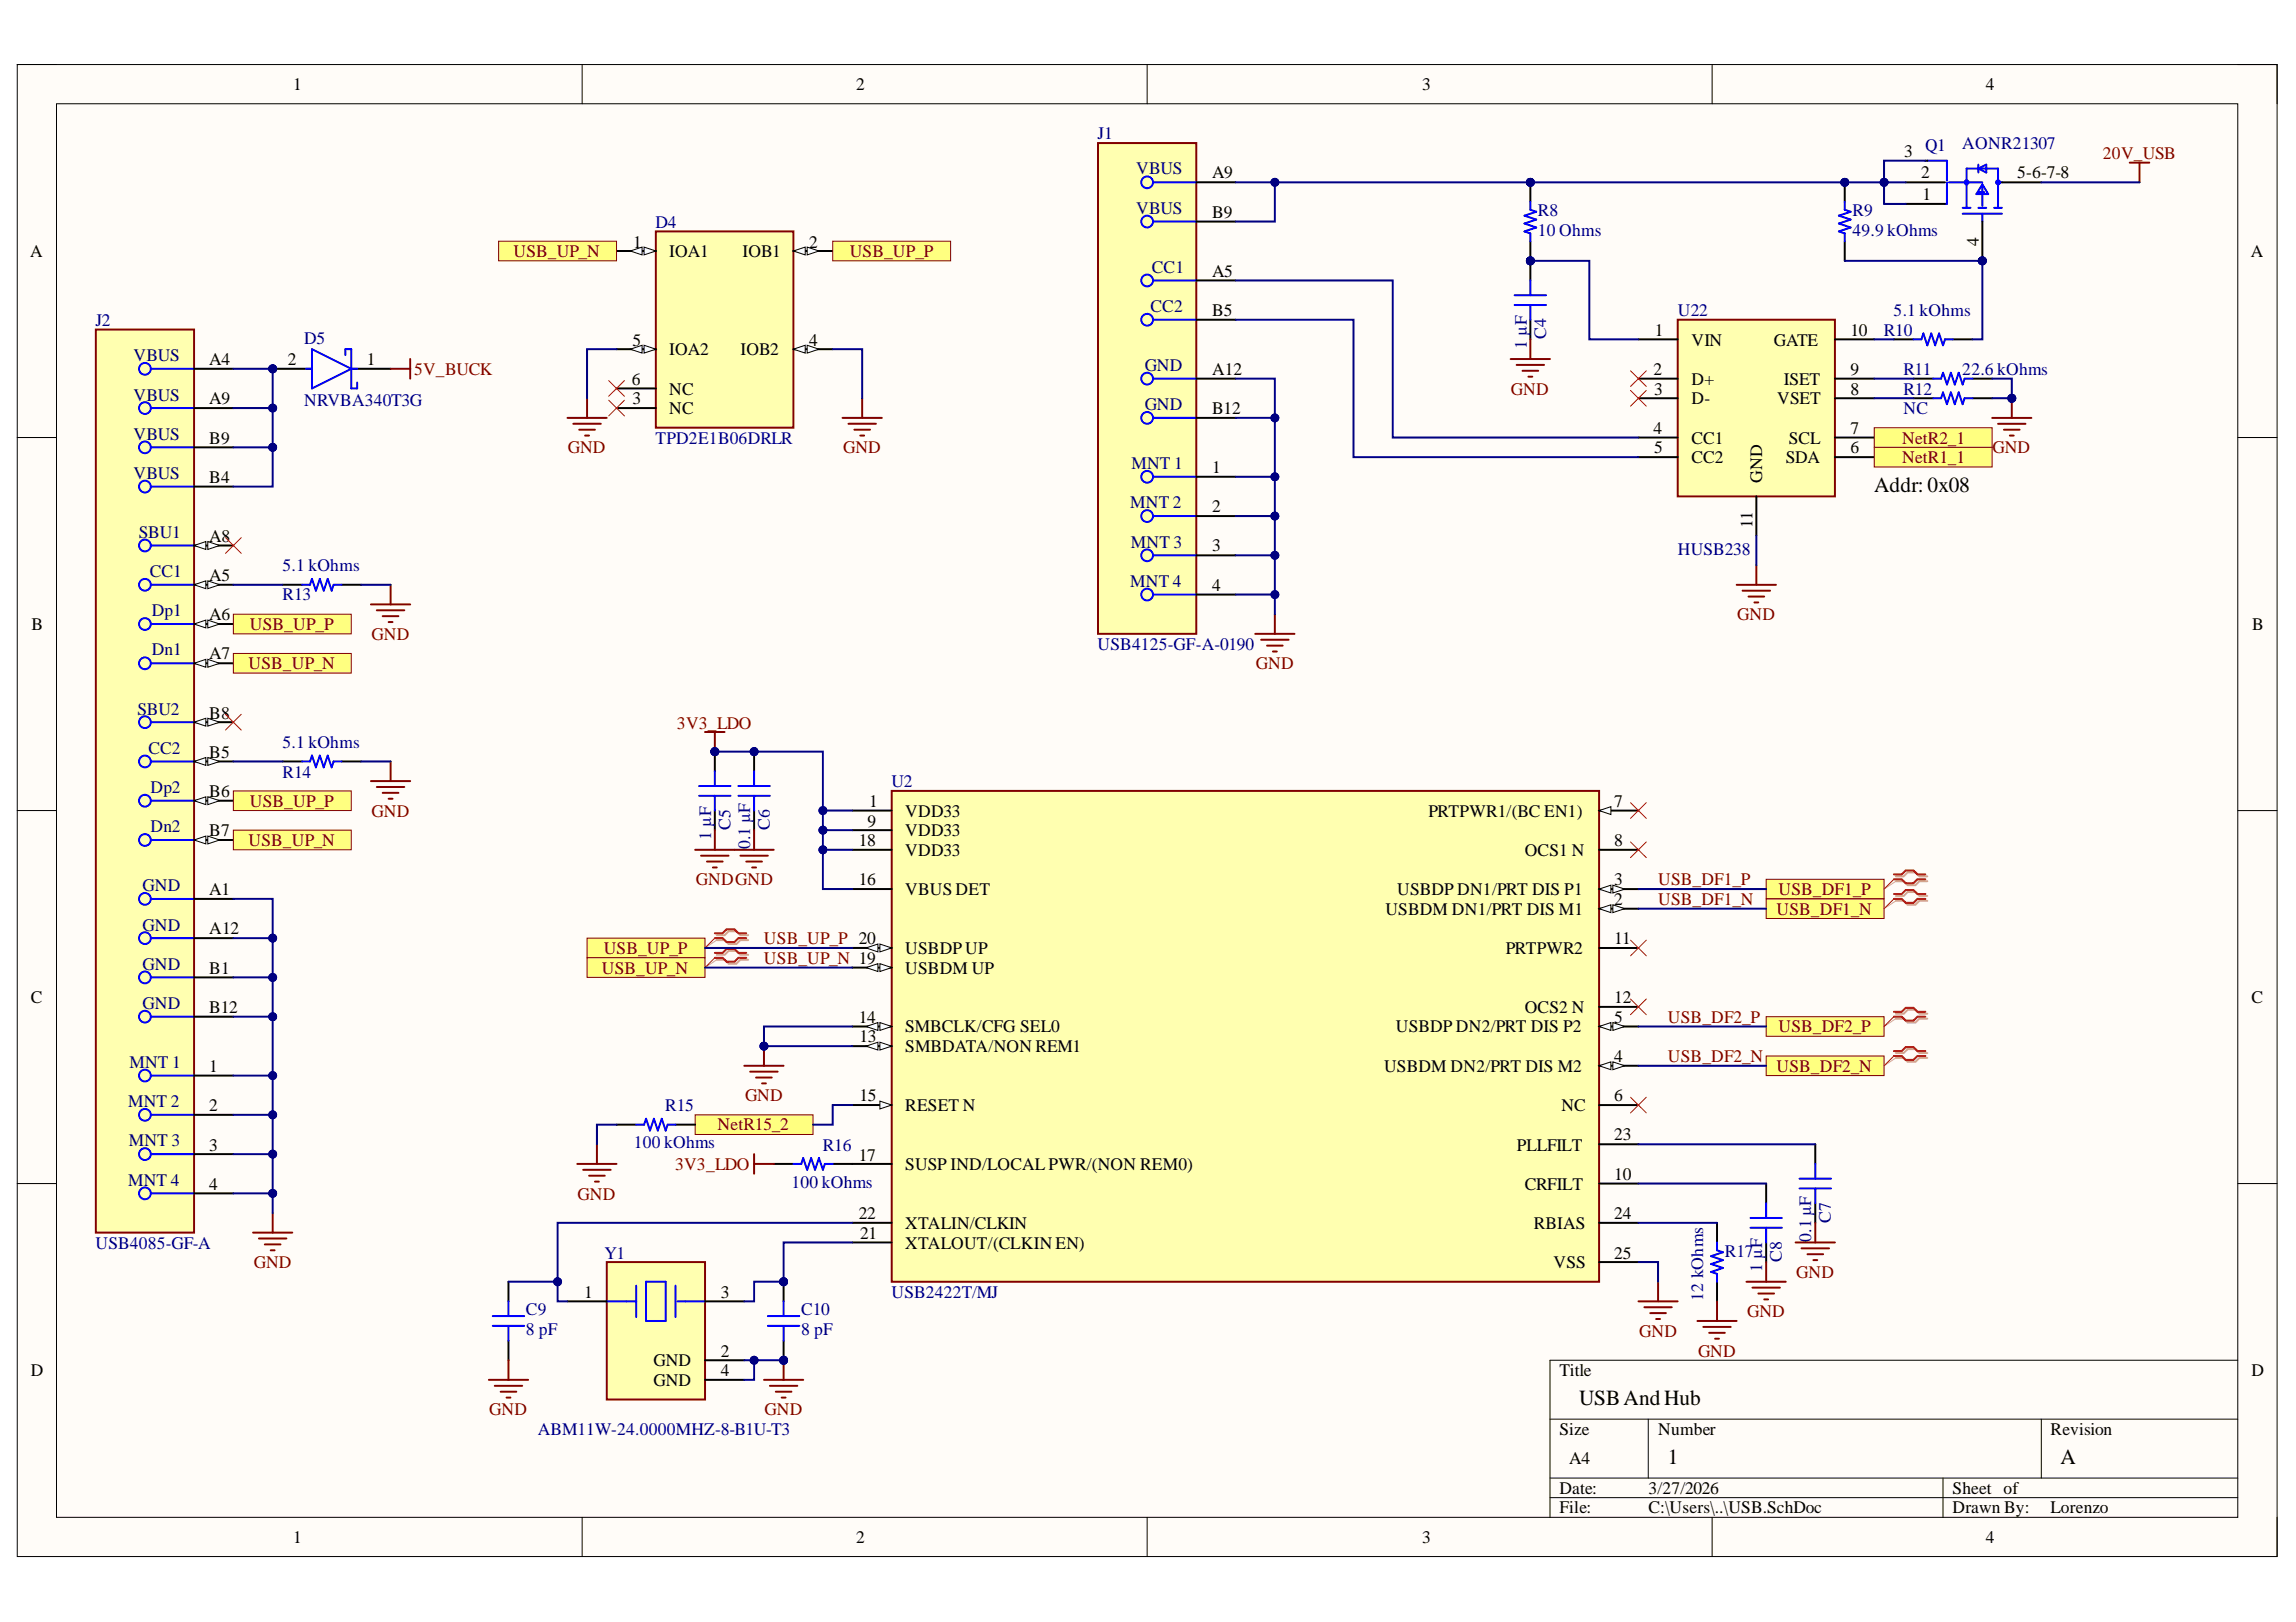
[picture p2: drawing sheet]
<svg xmlns="http://www.w3.org/2000/svg" width="297mm" height="210mm" viewBox="0 0 297 210" stroke-linecap="round" stroke-linejoin="round" font-family="sans-serif">
<defs><g id="words">
<g font-size="2.8">
<text x="242.4" y="63.7">Addr: 0x08</text>
<text x="204.3" y="181.8">USBAndHub</text>
<text x="215.8" y="189.4">1</text>
<text x="266.6" y="189.4">A</text>
</g>
<g font-size="2.3">
<text x="37.9" y="11.7">1</text>
<text x="110.8" y="11.7">2</text>
<text x="184" y="11.7">3</text>
<text x="256.9" y="11.7">4</text>
<text x="156.8" y="23.1">A9</text>
<text x="246.3" y="20.3">3</text>
<text x="248.5" y="23.1">2</text>
<text x="261" y="23.1">5-6-7-8</text>
<text x="156.8" y="28.2">B9</text>
<text x="248.7" y="25.9">1</text>
<text x="3.9" y="33.3">A</text>
<text x="81.9" y="32">1</text>
<text x="86.6" y="33.3">IOA1</text>
<text x="96" y="33.3">IOB1</text>
<text x="104.7" y="32">2</text>
<text x="156.8" y="35.8">A5</text>
<text x="256" y="31.8" transform="rotate(-90 256 31.8)">4</text>
<text x="291.2" y="33.3">A</text>
<text x="156.8" y="40.9">B5</text>
<text x="27.1" y="47.3">A4</text>
<text x="37.2" y="47.3">2</text>
<text x="47.5" y="47.3">1</text>
<text x="81.8" y="44.7">5</text>
<text x="86.6" y="46">IOA2</text>
<text x="95.8" y="46">IOB2</text>
<text x="104.7" y="44.7">4</text>
<text x="214.1" y="43.5">1</text>
<text x="218.8" y="44.7">VIN</text>
<text x="229.5" y="44.7">GATE</text>
<text x="239.4" y="43.5">10</text>
<text x="27.1" y="52.3">A9</text>
<text x="81.7" y="49.8">6</text>
<text x="81.8" y="52.3">3</text>
<text x="86.6" y="53.6">NC</text>
<text x="86.6" y="51.1">NC</text>
<text x="156.8" y="48.5">A12</text>
<text x="156.8" y="53.6">B12</text>
<text x="213.9" y="48.5">2</text>
<text x="214" y="51.1">3</text>
<text x="218.8" y="49.8">D+</text>
<text x="218.8" y="52.3">D-</text>
<text x="229.9" y="52.3">VSET</text>
<text x="230.8" y="49.8">ISET</text>
<text x="239.4" y="48.5">9</text>
<text x="239.4" y="51.1">8</text>
<text x="27.1" y="57.4">B9</text>
<text x="213.9" y="56.1">4</text>
<text x="214" y="58.7">5</text>
<text x="218.8" y="57.4">CC1</text>
<text x="218.8" y="60">CC2</text>
<text x="231" y="60">SDA</text>
<text x="231.4" y="57.4">SCL</text>
<text x="239.4" y="56.1">7</text>
<text x="239.4" y="58.7">6</text>
<text x="27.1" y="62.5">B4</text>
<text x="156.8" y="61.2">1</text>
<text x="228" y="62.5" transform="rotate(-90 228 62.5)">GND</text>
<text x="27.1" y="70.1">A8</text>
<text x="156.8" y="66.3">2</text>
<text x="156.8" y="71.4">3</text>
<text x="226.7" y="68.3" transform="rotate(-90 226.7 68.3)">11</text>
<text x="27.1" y="75.2">A5</text>
<text x="156.8" y="76.4">4</text>
<text x="4.1" y="81.5">B</text>
<text x="27.1" y="80.2">A6</text>
<text x="291.4" y="81.5">B</text>
<text x="27.1" y="85.3">A7</text>
<text x="27.1" y="93">B8</text>
<text x="27.1" y="98.1">B5</text>
<text x="27.1" y="103.2">B6</text>
<text x="112.2" y="107">9</text>
<text x="112.5" y="104.4">1</text>
<text x="117.1" y="105.7">VDD33</text>
<text x="184.8" y="105.7">PRTPWR1/(BC EN1)</text>
<text x="208.9" y="104.4">7</text>
<text x="27.1" y="108.2">B7</text>
<text x="111.1" y="109.5">18</text>
<text x="117.1" y="108.2">VDD33</text>
<text x="117.1" y="110.8">VDD33</text>
<text x="197.3" y="110.8">OCS1 N</text>
<text x="208.9" y="109.5">8</text>
<text x="27.1" y="115.9">A1</text>
<text x="111.1" y="114.6">16</text>
<text x="117.1" y="115.9">VBUS DET</text>
<text x="179.2" y="118.4">USBDM DN1/PRT DIS M1</text>
<text x="180.8" y="115.9">USBDP DN1/PRT DIS P1</text>
<text x="208.9" y="117.1">2</text>
<text x="208.9" y="114.6">3</text>
<text x="27.1" y="120.9">A12</text>
<text x="27.1" y="126">B1</text>
<text x="117.1" y="126">USBDM UP</text>
<text x="117.1" y="123.5">USBDP UP</text>
<text x="194.8" y="123.5">PRTPWR2</text>
<text x="208.9" y="122.2">11</text>
<text x="4" y="129.8">C</text>
<text x="27.1" y="131.1">B12</text>
<text x="197.3" y="131.1">OCS2 N</text>
<text x="208.9" y="129.8">12</text>
<text x="291.3" y="129.8">C</text>
<text x="111.1" y="132.3">14</text>
<text x="111.2" y="134.9">13</text>
<text x="117.1" y="133.6">SMBCLK/CFG SEL0</text>
<text x="117.1" y="136.1">SMBDATA/NON REM1</text>
<text x="180.6" y="133.6">USBDP DN2/PRT DIS P2</text>
<text x="208.9" y="137.4">4</text>
<text x="208.9" y="132.3">5</text>
<text x="27.1" y="138.7">1</text>
<text x="27.1" y="143.8">2</text>
<text x="111.2" y="142.5">15</text>
<text x="117.1" y="143.8">RESET N</text>
<text x="179.1" y="138.7">USBDM DN2/PRT DIS M2</text>
<text x="202" y="143.8">NC</text>
<text x="208.9" y="142.5">6</text>
<text x="27.1" y="148.9">3</text>
<text x="196.2" y="148.9">PLLFILT</text>
<text x="208.9" y="147.6">23</text>
<text x="27.1" y="154">4</text>
<text x="111.1" y="150.2">17</text>
<text x="117.1" y="151.5">SUSP IND/LOCALPWR/(NON REM0)</text>
<text x="197.3" y="154">CRFILT</text>
<text x="208.9" y="152.7">10</text>
<text x="111.1" y="157.8">22</text>
<text x="111.3" y="160.3">21</text>
<text x="117.1" y="159.1">XTALIN/CLKIN</text>
<text x="117.1" y="161.6">XTALOUT/(CLKIN EN)</text>
<text x="198.4" y="159.1">RBIAS</text>
<text x="208.9" y="157.8">24</text>
<text x="75.6" y="167.9">1</text>
<text x="93.3" y="167.9">3</text>
<text x="201" y="164.1">VSS</text>
<text x="208.9" y="162.9">25</text>
<text x="4" y="178.1">D</text>
<text x="84.5" y="176.8">GND</text>
<text x="84.5" y="179.4">GND</text>
<text x="93.3" y="175.6">2</text>
<text x="93.3" y="178.1">4</text>
<text x="201.7" y="178.1">Title</text>
<text x="291.3" y="178.1">D</text>
<text x="201.7" y="185.7">Size</text>
<text x="214.5" y="185.7">Number</text>
<text x="265.3" y="185.7">Revision</text>
<text x="203" y="189.5">A4</text>
<text x="201.7" y="193.3">Date:</text>
<text x="201.7" y="195.9">File:</text>
<text x="213.3" y="193.3">3/27/2026</text>
<text x="213.3" y="195.9">C:\Users\..\USB.SchDoc</text>
<text x="252.6" y="193.3">Sheet of</text>
<text x="252.6" y="195.9">Drawn By:</text>
<text x="265.3" y="195.9">Lorenzo</text>
<text x="37.9" y="199.7">1</text>
<text x="110.8" y="199.7">2</text>
<text x="184" y="199.7">3</text>
<text x="256.9" y="199.7">4</text>
</g>
<g font-size="2.3" fill="#000080">
<text x="142" y="18">J1</text>
<text x="147" y="22.6">VBUS</text>
<text x="249" y="19.5">Q1</text>
<text x="253.9" y="19.3">AONR21307</text>
<text x="84.8" y="29.5">D4</text>
<text x="147" y="27.6">VBUS</text>
<text x="198.9" y="27.9">R8</text>
<text x="239.7" y="27.9">R9</text>
<text x="149" y="35.3">CC1</text>
<text x="198.9" y="30.5">10 Ohms</text>
<text x="239.7" y="30.5">49.9 kOhms</text>
<text x="148.9" y="40.4">CC2</text>
<text x="217.1" y="40.9">U22</text>
<text x="245" y="40.9">5.1 kOhms</text>
<text x="12.4" y="42.2">J2</text>
<text x="17.3" y="46.8">VBUS</text>
<text x="39.3" y="44.5">D5</text>
<text x="197.5" y="45.2" transform="rotate(-90 197.5 45.2)">1 µF</text>
<text x="200" y="43.9" transform="rotate(-90 200 43.9)">C4</text>
<text x="243.7" y="43.5">R10</text>
<text x="17.3" y="51.8">VBUS</text>
<text x="39.3" y="52.6">NRVBA340T3G</text>
<text x="148.1" y="48">GND</text>
<text x="148.1" y="53.1">GND</text>
<text x="246.3" y="48.5">R11</text>
<text x="246.3" y="53.6">NC</text>
<text x="246.3" y="51.1">R12</text>
<text x="253.9" y="48.5">22.6 kOhms</text>
<text x="17.3" y="56.9">VBUS</text>
<text x="84.8" y="57.4">TPD2E1B06DRLR</text>
<text x="17.3" y="62">VBUS</text>
<text x="146.2" y="65.8">MNT 2</text>
<text x="146.4" y="60.7">MNT 1</text>
<text x="17.9" y="69.6">SBU1</text>
<text x="146.3" y="70.9">MNT 3</text>
<text x="217.1" y="71.9">HUSB238</text>
<text x="19.4" y="74.7">CC1</text>
<text x="36.6" y="73.9">5.1 kOhms</text>
<text x="36.6" y="77.7">R13</text>
<text x="146.2" y="75.9">MNT 4</text>
<text x="19.6" y="79.7">Dp1</text>
<text x="19.6" y="84.8">Dn1</text>
<text x="142" y="84.1">USB4125-GF-A-0190</text>
<text x="17.8" y="92.5">SBU2</text>
<text x="19.2" y="97.6">CC2</text>
<text x="36.6" y="96.8">5.1 kOhms</text>
<text x="36.6" y="100.6">R14</text>
<text x="115.3" y="101.9">U2</text>
<text x="19.5" y="102.7">Dp2</text>
<text x="19.5" y="107.7">Dn2</text>
<text x="94.5" y="107.4" transform="rotate(-90 94.5 107.4)">C5</text>
<text x="99.6" y="107.4" transform="rotate(-90 99.6 107.4)">C6</text>
<text x="92" y="108.7" transform="rotate(-90 92 108.7)">1 µF</text>
<text x="97.1" y="109.9" transform="rotate(-90 97.1 109.9)">0.1 µF</text>
<text x="18.4" y="115.3">GND</text>
<text x="18.4" y="120.4">GND</text>
<text x="18.4" y="125.5">GND</text>
<text x="18.4" y="130.6">GND</text>
<text x="16.6" y="143.3">MNT 2</text>
<text x="16.8" y="138.2">MNT 1</text>
<text x="86.1" y="143.8">R15</text>
<text x="16.7" y="148.3">MNT 3</text>
<text x="82" y="148.6">100 kOhms</text>
<text x="106.5" y="148.9">R16</text>
<text x="16.6" y="153.5">MNT 4</text>
<text x="102.4" y="153.7">100 kOhms</text>
<text x="12.4" y="161.6">USB4085-GF-A</text>
<text x="234.3" y="160.8" transform="rotate(-90 234.3 160.8)">0.1 µF</text>
<text x="236.9" y="158.2" transform="rotate(-90 236.9 158.2)">C7</text>
<text x="78.2" y="162.9">Y1</text>
<text x="115.3" y="167.9">USB2422T/MJ</text>
<text x="223.2" y="162.6">R17</text>
<text x="228" y="164.6" transform="rotate(-90 228 164.6)">1 µF</text>
<text x="230.5" y="163.3" transform="rotate(-90 230.5 163.3)">C8</text>
<text x="68" y="172.8">8 pF</text>
<text x="68" y="170.2">C9</text>
<text x="103.7" y="172.8">8 pF</text>
<text x="103.7" y="170.2">C10</text>
<text x="220.4" y="168.4" transform="rotate(-90 220.4 168.4)">12 kOhms</text>
<text x="69.6" y="185.7">ABM11W-24.0000MHZ-8-B1U-T3</text>
</g>
<g font-size="2.3" fill="#800000">
<text x="272.1" y="20.5">20V_USB</text>
<text x="66.4" y="33.3">USB_UP_N</text>
<text x="109.9" y="33.3">USB_UP_P</text>
<text x="53.6" y="48.5">5V_BUCK</text>
<text x="195.5" y="51.1">GND</text>
<text x="73.5" y="58.7">GND</text>
<text x="109.1" y="58.7">GND</text>
<text x="246.1" y="60">NetR1_1</text>
<text x="246.1" y="57.4">NetR2_1</text>
<text x="257.8" y="58.7">GND</text>
<text x="32.3" y="81.5">USB_UP_P</text>
<text x="48.1" y="82.8">GND</text>
<text x="224.8" y="80.2">GND</text>
<text x="32.2" y="86.6">USB_UP_N</text>
<text x="162.5" y="86.6">GND</text>
<text x="87.6" y="94.3">3V3_LDO</text>
<text x="32.3" y="104.4">USB_UP_P</text>
<text x="48.1" y="105.7">GND</text>
<text x="32.2" y="109.5">USB_UP_N</text>
<text x="90" y="114.6">GNDGND</text>
<text x="214.5" y="114.6">USB_DF1_P</text>
<text x="214.5" y="117.1">USB_DF1_N</text>
<text x="229.8" y="118.4">USB_DF1_N</text>
<text x="230.1" y="115.9">USB_DF1_P</text>
<text x="77.9" y="126">USB_UP_N</text>
<text x="78.1" y="123.5">USB_UP_P</text>
<text x="98.8" y="122.2">USB_UP_P 20</text>
<text x="98.8" y="124.7">USB_UP_N 19</text>
<text x="215.8" y="132.3">USB_DF2_P</text>
<text x="215.8" y="137.4">USB_DF2_N</text>
<text x="230.1" y="133.6">USB_DF2_P</text>
<text x="96.4" y="142.5">GND</text>
<text x="229.8" y="138.7">USB_DF2_N</text>
<text x="92.8" y="146.3">NetR15_2</text>
<text x="74.7" y="155.3">GND</text>
<text x="87.3" y="151.5">3V3_LDO</text>
<text x="32.8" y="164.1">GND</text>
<text x="232.4" y="165.4">GND</text>
<text x="212.1" y="173">GND</text>
<text x="226" y="170.5">GND</text>
<text x="219.7" y="175.6">GND</text>
<text x="63.3" y="183.2">GND</text>
<text x="98.9" y="183.2">GND</text>
</g>
</g></defs>
<path d="M2.2 8.4h292.4v193h-292.4z" fill-rule="evenodd" fill="#fffcf8"/>
<path d="M2.2 8.4h292.4v193h-292.4z" fill="none" stroke="#000" stroke-width=".13"/>
<path d="M7.3 13.4h282.2v183h-282.2z" fill-rule="evenodd" fill="#fffcf8"/>
<g fill="none" stroke="#000" stroke-width=".13">
<path d="M2.2 8.3h5.1M7.3 13.4h282.2v183h-282.2zM75.3 8.3v5.1M148.4 8.3v5.1M221.5 8.4v5M289.5 8.4h5.1v5M2.2 56.6h5.1M289.5 56.6h5.1M2.2 104.9h5.1M289.5 104.9h5.1M2.2 153.2h5.1M289.5 153.2h5.1"/>
<path d="M289.5 176h-89v20.4M75.3 196.4v5M148.4 196.4v5M200.5 183.7h89M200.5 191.3h89M200.5 193.8h89M213.2 183.7v7.6M221.5 196.4v5M251.4 191.3v5.1M264.1 183.7v7.6M294.6 196.4v5"/>
</g>
<path d="M115.4 102.4h91.5v63.5h-91.5z" fill-rule="evenodd" fill="#ffffb0"/>
<path d="M115.4 102.4h91.5v63.5h-91.5z" fill="none" stroke="#800000" stroke-width=".26"/>
<path d="M110.3 104.9h5.1M110.3 107.4h5.1M110.3 110h5.1M206.9 117.6h5.1" fill="none" stroke="#000" stroke-width=".26"/>
<path d="M206.9 117.6l1.5-.5v1z" fill="#f8fcff"/>
<path d="M206.9 117.6l1.5-.5v1z" fill="none" stroke="#000" stroke-width=".13"/>
<path d="M208.7 117.1l1.5 .5-1.5 .5z" fill="#f8fcff"/>
<path d="M208.7 117.1l1.5 .5-1.5 .5z" fill="none" stroke="#000" stroke-width=".13"/>
<path d="M206.9 137.9h5.1" fill="none" stroke="#000" stroke-width=".26"/>
<path d="M206.9 137.9l1.5-.5v1z" fill="#f8fcff"/>
<path d="M206.9 137.9l1.5-.5v1z" fill="none" stroke="#000" stroke-width=".13"/>
<path d="M208.7 137.4l1.5 .5-1.5 .5z" fill="#f8fcff"/>
<path d="M208.7 137.4l1.5 .5-1.5 .5z" fill="none" stroke="#000" stroke-width=".13"/>
<path d="M206.9 115.1h5.1" fill="none" stroke="#000" stroke-width=".26"/>
<path d="M206.9 115.1l1.5-.6v1.1z" fill="#f8fcff"/>
<path d="M206.9 115.1l1.5-.6v1.1z" fill="none" stroke="#000" stroke-width=".13"/>
<path d="M208.7 114.5l1.5 .6-1.5 .5z" fill="#f8fcff"/>
<path d="M208.7 114.5l1.5 .6-1.5 .5z" fill="none" stroke="#000" stroke-width=".13"/>
<path d="M206.9 132.8h5.1" fill="none" stroke="#000" stroke-width=".26"/>
<path d="M206.9 132.8l1.5-.5v1z" fill="#f8fcff"/>
<path d="M206.9 132.8l1.5-.5v1z" fill="none" stroke="#000" stroke-width=".13"/>
<path d="M208.7 132.3l1.5 .5-1.5 .5z" fill="#f8fcff"/>
<path d="M208.7 132.3l1.5 .5-1.5 .5z" fill="none" stroke="#000" stroke-width=".13"/>
<path d="M206.9 104.9h5.1" fill="none" stroke="#000" stroke-width=".26"/>
<path d="M206.9 104.9l1.5-.5v1z" fill="#f8fcff"/>
<path d="M206.9 104.9l1.5-.5v1z" fill="none" stroke="#000" stroke-width=".13"/>
<path d="M206.9 110h5.1M206.9 122.7h5.1M206.9 130.3h5.1M110.3 143h5.1M206.9 153.2h5.1M206.9 143h5.1M206.9 148.1h5.1M206.9 158.3h5.1" fill="none" stroke="#000" stroke-width=".26"/>
<path d="M113.8 142.5l1.6 .5-1.6 .5z" fill="#f8fcff"/>
<path d="M113.8 142.5l1.6 .5-1.6 .5z" fill="none" stroke="#000" stroke-width=".13"/>
<path d="M110.3 132.8h5.1" fill="none" stroke="#000" stroke-width=".26"/>
<path d="M113.8 132.3l1.6 .5-1.6 .5z" fill="#f8fcff"/>
<path d="M113.8 132.3l1.6 .5-1.6 .5z" fill="none" stroke="#000" stroke-width=".13"/>
<path d="M112.1 132.8l1.5-.5v1z" fill="#f8fcff"/>
<path d="M112.1 132.8l1.5-.5v1z" fill="none" stroke="#000" stroke-width=".13"/>
<path d="M110.3 135.4h5.1" fill="none" stroke="#000" stroke-width=".26"/>
<path d="M113.8 134.9l1.6 .5-1.6 .5z" fill="#f8fcff"/>
<path d="M113.8 134.9l1.6 .5-1.6 .5z" fill="none" stroke="#000" stroke-width=".13"/>
<path d="M112.1 135.4l1.5-.5v1z" fill="#f8fcff"/>
<path d="M112.1 135.4l1.5-.5v1z" fill="none" stroke="#000" stroke-width=".13"/>
<path d="M110.3 125.2h5.1M110.3 150.6h5.1M206.9 163.3h5.1" fill="none" stroke="#000" stroke-width=".26"/>
<path d="M113.8 124.7l1.6 .5-1.6 .5z" fill="#f8fcff"/>
<path d="M113.8 124.7l1.6 .5-1.6 .5z" fill="none" stroke="#000" stroke-width=".13"/>
<path d="M112.1 125.2l1.5-.5v1z" fill="#f8fcff"/>
<path d="M112.1 125.2l1.5-.5v1z" fill="none" stroke="#000" stroke-width=".13"/>
<path d="M110.3 122.7h5.1" fill="none" stroke="#000" stroke-width=".26"/>
<path d="M113.8 122.2l1.6 .5-1.6 .5z" fill="#f8fcff"/>
<path d="M113.8 122.2l1.6 .5-1.6 .5z" fill="none" stroke="#000" stroke-width=".13"/>
<path d="M112.1 122.7l1.5-.5v1z" fill="#f8fcff"/>
<path d="M112.1 122.7l1.5-.5v1z" fill="none" stroke="#000" stroke-width=".13"/>
<path d="M110.3 115.1h5.1M110.3 158.2h5.1M110.3 160.8h5.1" fill="none" stroke="#000" stroke-width=".26"/>
<circle cx="92.5" cy="97.3" r=".51" fill="#000080"/>
<circle cx="92.5" cy="97.3" r=".51" fill="none" stroke="#000080" stroke-width=".13"/>
<path d="M92.5 97.3v2.5M92.5 104.9v2.5" fill="none" stroke="#000" stroke-width=".26"/>
<circle cx="92.5" cy="97.3" r=".51" fill="#000080"/>
<circle cx="92.5" cy="97.3" r=".51" fill="none" stroke="#000080" stroke-width=".13"/>
<path d="M92.5 99.8v1.9M90.4 101.7h4.1M90.4 103h4.1M92.5 103v1.9" fill="none" stroke="#00f" stroke-width=".26"/>
<circle cx="97.6" cy="97.3" r=".51" fill="#000080"/>
<circle cx="97.6" cy="97.3" r=".51" fill="none" stroke="#000080" stroke-width=".13"/>
<path d="M97.6 97.3v2.5M97.6 104.9v2.5" fill="none" stroke="#000" stroke-width=".26"/>
<circle cx="97.6" cy="97.3" r=".51" fill="#000080"/>
<circle cx="97.6" cy="97.3" r=".51" fill="none" stroke="#000080" stroke-width=".13"/>
<path d="M97.6 99.8v1.9M95.5 101.7h4.1M95.5 103h4.1M97.6 103v1.9" fill="none" stroke="#00f" stroke-width=".26"/>
<path d="M91.2 94.7h2.5M92.5 94.7v2.6" fill="none" stroke="#800000" stroke-width=".26"/>
<circle cx="92.5" cy="97.3" r=".51" fill="#000080"/>
<circle cx="92.5" cy="97.3" r=".51" fill="none" stroke="#000080" stroke-width=".13"/>
<path d="M89.9 110h10.2M90.7 110.7h3.6M91.5 111.5h2M92.2 112.3h.5M92.5 107.4v2.6M95.8 110.7h3.5M96.5 111.5h2.1M97.3 112.3h.5M97.6 107.4v2.6" fill="none" stroke="#800000" stroke-width=".26"/>
<path d="M78.5 163.3h12.7v17.8h-12.7z" fill-rule="evenodd" fill="#ffffb0"/>
<path d="M78.5 163.3h12.7v17.8h-12.7z" fill="none" stroke="#800000" stroke-width=".26"/>
<path d="M78.5 168.4h3.8M82.3 166.4v4M83.6 165.9h2.5v5h-2.5zM87.4 166.4v4M87.6 168.4h3.6" fill="none" stroke="#00f" stroke-width=".26"/>
<path d="M73.4 168.4h5.1M91.2 168.4h5.1M91.2 176h5.1M91.2 178.6h5.1" fill="none" stroke="#000" stroke-width=".26"/>
<circle cx="101.4" cy="176" r=".51" fill="#000080"/>
<circle cx="101.4" cy="176" r=".51" fill="none" stroke="#000080" stroke-width=".13"/>
<circle cx="101.4" cy="165.9" r=".51" fill="#000080"/>
<circle cx="101.4" cy="165.9" r=".51" fill="none" stroke="#000080" stroke-width=".13"/>
<path d="M101.4 173.5v2.5" fill="none" stroke="#000" stroke-width=".26"/>
<circle cx="101.4" cy="176" r=".51" fill="#000080"/>
<circle cx="101.4" cy="176" r=".51" fill="none" stroke="#000080" stroke-width=".13"/>
<path d="M101.4 165.9v2.5" fill="none" stroke="#000" stroke-width=".26"/>
<circle cx="101.4" cy="165.9" r=".51" fill="#000080"/>
<circle cx="101.4" cy="165.9" r=".51" fill="none" stroke="#000080" stroke-width=".13"/>
<path d="M63.7 170.3h4.1M63.7 171.6h4.1M65.8 168.4v1.9M65.8 171.6v1.9M99.3 170.3h4.1M99.3 171.6h4.1M101.4 168.4v1.9M101.4 171.6v1.9" fill="none" stroke="#00f" stroke-width=".26"/>
<path d="M65.8 165.9v2.5M65.8 173.5v2.5" fill="none" stroke="#000" stroke-width=".26"/>
<path d="M63.2 178.6h5.1M64 179.3h3.6M65.8 176v2.6M98.8 178.6h5.1M99.6 179.3h3.6M101.4 176v2.6M64.8 180.1h2M65.5 180.9h.5M100.4 180.1h2M101.1 180.9h.5" fill="none" stroke="#800000" stroke-width=".26"/>
<circle cx="101.4" cy="176" r=".51" fill="#000080"/>
<circle cx="101.4" cy="176" r=".51" fill="none" stroke="#000080" stroke-width=".13"/>
<path d="M222.1 158.3v2.5M228.5 153.2v2.5M234.9 148.1v2.5M234.9 155.7v2.6M222.1 165.9v2.5M228.5 160.8v2.5" fill="none" stroke="#000" stroke-width=".26"/>
<path d="M226.5 157.6h4M226.5 158.9h4M228.5 155.7v1.9M228.5 158.9v1.9M232.8 152.5h4.1M232.8 153.8h4.1M234.9 150.6v1.9M234.9 153.8v1.9M222.1 160.8v1l.8 .3-1.5 .5 1.5 .5-1.5 .5 1.5 .5-1.5 .5 .7 .3v1" fill="none" stroke="#00f" stroke-width=".26"/>
<g fill="none" stroke="#800000" stroke-width=".26">
<path d="M96.3 137.9h5.1M97.1 138.7h3.5M97.8 139.4h2.1M98.8 135.4v2.5M98.6 140.2h.5M234.9 158.3v2.5M212 168.4h5M212.7 169.2h3.6M213.5 169.9h2M214.3 170.7h.5M214.5 165.9v2.5M219.6 170.9h5.1"/>
<path d="M220.4 171.7h3.5M221.1 172.5h2.1M221.9 173.2h.5M222.1 168.4v2.5M225.9 165.9h5.1M226.7 166.6h3.6M227.5 167.4h2M228.2 168.2h.5M228.5 163.3v2.6M232.3 160.8h5.1M233.1 161.5h3.5M233.8 162.3h2.1"/>
<path d="M234.6 163.1h.5"/>
</g>
<path d="M210.9 142l2.1 2M213 142l-2.1 2" fill="none" stroke="#f00" stroke-width=".13"/>
<circle cx="98.8" cy="135.4" r=".51" fill="#000080"/>
<circle cx="98.8" cy="135.4" r=".51" fill="none" stroke="#000080" stroke-width=".13"/>
<path d="M100.1 150.6h2.5M107.7 150.6h2.6" fill="none" stroke="#000" stroke-width=".26"/>
<path d="M102.6 150.6h1.1l.2-.7 .5 1.5 .5-1.5 .5 1.5 .5-1.5 .6 1.5 .2-.8h1" fill="none" stroke="#00f" stroke-width=".26"/>
<path d="M97.6 149.4v2.5M97.6 150.6h2.5" fill="none" stroke="#800000" stroke-width=".26"/>
<path d="M89.9 144.3h15.3v2.5h-15.3z" fill-rule="evenodd" fill="#ffff80"/>
<path d="M89.9 144.3h15.3v2.5h-15.3z" fill="none" stroke="#800000" stroke-width=".13"/>
<path d="M79.8 145.5h2.5M87.4 145.5h2.5" fill="none" stroke="#000" stroke-width=".26"/>
<path d="M82.3 145.5h1l.3-.7 .5 1.5 .5-1.5 .5 1.5 .5-1.5 .5 1.5 .3-.8h1" fill="none" stroke="#00f" stroke-width=".26"/>
<path d="M74.7 150.6h5.1M75.4 151.4h3.6M76.2 152.1h2M77 152.9h.5M77.2 148.1v2.5" fill="none" stroke="#800000" stroke-width=".26"/>
<path d="M92.7 121h1l.6-.5h1l.5 .5h1M92.7 121.7h1l.6 .5h1l.5-.5h1M92.7 123.6h1l.6-.5h1l.5 .5h1M92.7 124.2h1l.6 .5h1l.5-.5h1" fill="none" stroke="#d0a19e" stroke-width=".26"/>
<path d="M92.7 121.7l-1.5 1M92.7 124.2l-1.5 1" fill="none" stroke="#d0a19e" stroke-width=".13"/>
<path d="M92.5 120.8h1l.5-.5h1l.5 .5h1M92.5 121.4h1l.5 .5h1l.5-.5h1M92.5 123.3h1l.5-.5h1l.5 .5h1M92.5 123.9h1l.5 .6h1l.5-.6h1" fill="none" stroke="#f00" stroke-width=".26"/>
<path d="M92.5 121.4l-1.3 1.3M92.5 123.9l-1.3 1.3" fill="none" stroke="#f00" stroke-width=".13"/>
<path d="M228.5 113.8h15.2v2.5h-15.2z" fill-rule="evenodd" fill="#ffff80"/>
<path d="M228.5 113.8h15.2v2.5h-15.2z" fill="none" stroke="#800000" stroke-width=".13"/>
<path d="M228.5 116.3h15.2v2.6h-15.2z" fill-rule="evenodd" fill="#ffff80"/>
<path d="M228.5 116.3h15.2v2.6h-15.2z" fill="none" stroke="#800000" stroke-width=".13"/>
<path d="M245.3 113.4h1l.5-.5h1l.5 .5h1M245.3 114h1l.5 .5h1l.5-.5h1M245.3 115.9h1l.5-.5h1l.5 .5h1M245.3 116.6h1l.5 .5h1l.5-.5h1" fill="none" stroke="#d0a19e" stroke-width=".26"/>
<path d="M245.3 114l-1.6 1.1M245.3 116.6l-1.6 1" fill="none" stroke="#d0a19e" stroke-width=".13"/>
<path d="M245 113.2h1l.5-.6h1.1l.5 .6h1M245 113.8h1l.5 .5h1.1l.5-.5h1M245 115.7h1l.5-.5h1.1l.5 .5h1M245 116.3h1l.5 .5h1.1l.5-.5h1" fill="none" stroke="#f00" stroke-width=".26"/>
<path d="M245 113.8l-1.3 1.3M245 116.3l-1.3 1.3" fill="none" stroke="#f00" stroke-width=".13"/>
<path d="M228.5 131.6h15.2v2.5h-15.2z" fill-rule="evenodd" fill="#ffff80"/>
<path d="M228.5 131.6h15.2v2.5h-15.2z" fill="none" stroke="#800000" stroke-width=".13"/>
<path d="M228.5 136.7h15.2v2.5h-15.2z" fill-rule="evenodd" fill="#ffff80"/>
<path d="M228.5 136.7h15.2v2.5h-15.2z" fill="none" stroke="#800000" stroke-width=".13"/>
<path d="M245.3 131.2h1l.5-.5h1l.5 .5h1M245.3 131.8h1l.5 .5h1l.5-.5h1M245.3 136.3h1l.5-.5h1l.5 .5h1M245.3 136.9h1l.5 .5h1l.5-.5h1" fill="none" stroke="#d0a19e" stroke-width=".26"/>
<path d="M245.3 131.8l-1.6 1M245.3 136.9l-1.6 1" fill="none" stroke="#d0a19e" stroke-width=".13"/>
<path d="M245 130.9h1l.5-.5h1.1l.5 .5h1M245 131.6h1l.5 .5h1.1l.5-.5h1M245 136h1l.5-.5h1.1l.5 .5h1M245 136.7h1l.5 .5h1.1l.5-.5h1" fill="none" stroke="#f00" stroke-width=".26"/>
<path d="M210.9 109l2.1 2M210.9 103.9l2.1 2M213 109l-2.1 2M213 103.9l-2.1 2M210.9 129.3l2.1 2M210.9 121.7l2.1 2M213 129.3l-2.1 2M213 121.7l-2.1 2M245 131.6l-1.3 1.2M245 136.7l-1.3 1.2" fill="none" stroke="#f00" stroke-width=".13"/>
<path d="M217 41.4h20.4v22.8h-20.4z" fill-rule="evenodd" fill="#ffffb0"/>
<path d="M217 41.4h20.4v22.8h-20.4z" fill="none" stroke="#800000" stroke-width=".26"/>
<path d="M212 43.9h5M212 49h5M212 51.5h5M212 56.6h5M212 59.2h5M237.4 43.9h5.1M237.4 49h5.1M237.4 51.5h5.1M237.4 56.6h5.1M237.4 59.2h5.1M227.2 64.2v5.1" fill="none" stroke="#000" stroke-width=".26"/>
<path d="M142.1 18.5h12.7v63.5h-12.7z" fill-rule="evenodd" fill="#ffffb0"/>
<path d="M142.1 18.5h12.7v63.5h-12.7z" fill="none" stroke="#800000" stroke-width=".26"/>
<g fill="none" stroke="#00f" stroke-width=".26">
<path d="M149.2 23.6h5.6M149.2 28.7h5.6M149.2 36.3h5.6M149.2 41.4h5.6M149.2 49h5.6M149.2 54.1h5.6M149.2 61.7h5.6M149.2 66.8h5.6M149.2 71.9h5.6M149.2 76.9h5.6"/>
<circle cx="148.4" cy="23.6" r=".76"/>
<circle cx="148.4" cy="36.3" r=".76"/>
<circle cx="148.4" cy="28.7" r=".76"/>
<circle cx="148.4" cy="49" r=".76"/>
<circle cx="148.4" cy="41.4" r=".76"/>
<circle cx="148.4" cy="54.1" r=".76"/>
<circle cx="148.4" cy="61.7" r=".76"/>
<circle cx="148.4" cy="76.9" r=".76"/>
<circle cx="148.4" cy="71.9" r=".76"/>
<circle cx="148.4" cy="66.8" r=".76"/>
</g>
<path d="M154.8 36.3h5M154.8 23.6h5M154.8 28.7h5M154.8 49h5M154.8 41.4h5M154.8 54.1h5M154.8 61.7h5M154.8 66.8h5M154.8 71.9h5M154.8 76.9h5" fill="none" stroke="#000" stroke-width=".26"/>
<path d="M12.4 42.6h12.7v116.9h-12.7z" fill-rule="evenodd" fill="#ffffb0"/>
<path d="M12.4 42.6h12.7v116.9h-12.7z" fill="none" stroke="#800000" stroke-width=".26"/>
<g fill="none" stroke="#00f" stroke-width=".26">
<path d="M19.5 47.7h5.6M19.5 52.8h5.6M19.5 57.9h5.6M19.5 63h5.6M19.5 70.6h5.6M19.5 75.7h5.6M19.5 80.8h5.6M19.5 85.8h5.6M19.5 93.5h5.6M19.5 98.5h5.6M19.5 103.6h5.6M19.5 108.7h5.6"/>
<path d="M19.5 116.3h5.6M19.5 121.4h5.6M19.5 126.5h5.6M19.5 131.6h5.6M19.5 139.2h5.6M19.5 144.3h5.6M19.5 149.4h5.6M19.5 154.4h5.6"/>
<circle cx="18.7" cy="52.8" r=".76"/>
<circle cx="18.7" cy="57.9" r=".76"/>
<circle cx="18.8" cy="47.7" r=".76"/>
<circle cx="18.7" cy="75.7" r=".76"/>
<circle cx="18.8" cy="63" r=".76"/>
<circle cx="18.8" cy="70.6" r=".76"/>
<circle cx="18.7" cy="80.8" r=".76"/>
<circle cx="18.7" cy="98.5" r=".76"/>
<circle cx="18.8" cy="85.8" r=".76"/>
<circle cx="18.8" cy="93.5" r=".76"/>
<circle cx="18.7" cy="108.7" r=".76"/>
<circle cx="18.7" cy="116.3" r=".76"/>
<circle cx="18.8" cy="103.6" r=".76"/>
<circle cx="18.7" cy="131.6" r=".76"/>
<circle cx="18.7" cy="139.2" r=".76"/>
<circle cx="18.7" cy="121.4" r=".76"/>
<circle cx="18.8" cy="126.5" r=".76"/>
<circle cx="18.7" cy="144.3" r=".76"/>
<circle cx="18.7" cy="154.4" r=".76"/>
<circle cx="18.8" cy="149.4" r=".76"/>
</g>
<path d="M25.1 47.7h5.1M25.1 75.7h5.1M25.1 116.3h5.1M25.1 139.2h5.1M25.1 144.3h5.1M25.1 149.4h5.1M25.1 154.4h5.1" fill="none" stroke="#000" stroke-width=".26"/>
<path d="M25.1 75.7l1.5-.5v1z" fill="#f8fcff"/>
<path d="M25.1 75.7l1.5-.5v1z" fill="none" stroke="#000" stroke-width=".13"/>
<path d="M26.9 75.2l1.5 .5-1.5 .5z" fill="#f8fcff"/>
<path d="M26.9 75.2l1.5 .5-1.5 .5z" fill="none" stroke="#000" stroke-width=".13"/>
<path d="M25.1 80.8h5.1" fill="none" stroke="#000" stroke-width=".26"/>
<path d="M25.1 80.8l1.5-.6v1.1z" fill="#f8fcff"/>
<path d="M25.1 80.8l1.5-.6v1.1z" fill="none" stroke="#000" stroke-width=".13"/>
<path d="M26.9 80.2l1.5 .6-1.5 .5z" fill="#f8fcff"/>
<path d="M26.9 80.2l1.5 .6-1.5 .5z" fill="none" stroke="#000" stroke-width=".13"/>
<path d="M25.1 85.8h5.1" fill="none" stroke="#000" stroke-width=".26"/>
<path d="M25.1 85.8l1.5-.5v1z" fill="#f8fcff"/>
<path d="M25.1 85.8l1.5-.5v1z" fill="none" stroke="#000" stroke-width=".13"/>
<path d="M26.9 85.3l1.5 .5-1.5 .5z" fill="#f8fcff"/>
<path d="M26.9 85.3l1.5 .5-1.5 .5z" fill="none" stroke="#000" stroke-width=".13"/>
<path d="M25.1 70.6h5.1" fill="none" stroke="#000" stroke-width=".26"/>
<path d="M25.1 70.6l1.5-.5v1z" fill="#f8fcff"/>
<path d="M25.1 70.6l1.5-.5v1z" fill="none" stroke="#000" stroke-width=".13"/>
<path d="M26.9 70.1l1.5 .5-1.5 .5z" fill="#f8fcff"/>
<path d="M26.9 70.1l1.5 .5-1.5 .5z" fill="none" stroke="#000" stroke-width=".13"/>
<path d="M25.1 52.8h5.1M25.1 63h5.1M25.1 98.5h5.1M25.1 121.4h5.1M25.1 126.5h5.1" fill="none" stroke="#000" stroke-width=".26"/>
<path d="M25.1 98.5l1.5-.5v1z" fill="#f8fcff"/>
<path d="M25.1 98.5l1.5-.5v1z" fill="none" stroke="#000" stroke-width=".13"/>
<path d="M26.9 98l1.5 .5-1.5 .5z" fill="#f8fcff"/>
<path d="M26.9 98l1.5 .5-1.5 .5z" fill="none" stroke="#000" stroke-width=".13"/>
<path d="M25.1 103.6h5.1" fill="none" stroke="#000" stroke-width=".26"/>
<path d="M25.1 103.6l1.5-.5v1z" fill="#f8fcff"/>
<path d="M25.1 103.6l1.5-.5v1z" fill="none" stroke="#000" stroke-width=".13"/>
<path d="M26.9 103.1l1.5 .5-1.5 .5z" fill="#f8fcff"/>
<path d="M26.9 103.1l1.5 .5-1.5 .5z" fill="none" stroke="#000" stroke-width=".13"/>
<path d="M25.1 108.7h5.1" fill="none" stroke="#000" stroke-width=".26"/>
<path d="M25.1 108.7l1.5-.5v1z" fill="#f8fcff"/>
<path d="M25.1 108.7l1.5-.5v1z" fill="none" stroke="#000" stroke-width=".13"/>
<path d="M26.9 108.2l1.5 .5-1.5 .5z" fill="#f8fcff"/>
<path d="M26.9 108.2l1.5 .5-1.5 .5z" fill="none" stroke="#000" stroke-width=".13"/>
<path d="M25.1 93.5h5.1" fill="none" stroke="#000" stroke-width=".26"/>
<path d="M25.1 93.5l1.5-.5v1z" fill="#f8fcff"/>
<path d="M25.1 93.5l1.5-.5v1z" fill="none" stroke="#000" stroke-width=".13"/>
<path d="M26.9 93l1.5 .5-1.5 .5z" fill="#f8fcff"/>
<path d="M26.9 93l1.5 .5-1.5 .5z" fill="none" stroke="#000" stroke-width=".13"/>
<path d="M25.1 57.9h5.1M25.1 131.6h5.1" fill="none" stroke="#000" stroke-width=".26"/>
<circle cx="198" cy="23.6" r=".51" fill="#000080"/>
<circle cx="198" cy="23.6" r=".51" fill="none" stroke="#000080" stroke-width=".13"/>
<circle cx="198" cy="33.8" r=".51" fill="#000080"/>
<circle cx="198" cy="33.8" r=".51" fill="none" stroke="#000080" stroke-width=".13"/>
<path d="M198 23.6v2.5" fill="none" stroke="#000" stroke-width=".26"/>
<circle cx="198" cy="23.6" r=".51" fill="#000080"/>
<circle cx="198" cy="23.6" r=".51" fill="none" stroke="#000080" stroke-width=".13"/>
<path d="M198 31.2v2.6" fill="none" stroke="#000" stroke-width=".26"/>
<circle cx="198" cy="33.8" r=".51" fill="#000080"/>
<circle cx="198" cy="33.8" r=".51" fill="none" stroke="#000080" stroke-width=".13"/>
<path d="M198 26.1v1l.7 .3-1.5 .5 1.5 .5-1.5 .5 1.5 .5-1.5 .6 .8 .2v1" fill="none" stroke="#00f" stroke-width=".26"/>
<circle cx="198" cy="33.8" r=".51" fill="#000080"/>
<circle cx="198" cy="33.8" r=".51" fill="none" stroke="#000080" stroke-width=".13"/>
<path d="M198 33.8v2.5M198 41.4v2.5" fill="none" stroke="#000" stroke-width=".26"/>
<circle cx="198" cy="33.8" r=".51" fill="#000080"/>
<circle cx="198" cy="33.8" r=".51" fill="none" stroke="#000080" stroke-width=".13"/>
<path d="M195.9 38.2h4.1M195.9 39.5h4.1M198 36.3v1.9M198 39.5v1.9M250.1 49h1l.3-.8 .5 1.6 .5-1.6 .5 1.6 .5-1.6 .5 1.6 .3-.8h1M250.1 51.5h1l.3-.7 .5 1.5 .5-1.5 .5 1.5 .5-1.5 .5 1.5 .3-.8h1" fill="none" stroke="#00f" stroke-width=".26"/>
<path d="M195.4 46.5h5.1M196.2 47.2h3.6M197 48h2M197.7 48.7h.5M198 43.9v2.6M257.7 54.1h5.1M258.5 54.8h3.5M259.3 55.6h2M260 56.4h.5M260.3 51.5v2.6" fill="none" stroke="#800000" stroke-width=".26"/>
<path d="M247.6 49h2.5M247.6 51.5h2.5M255.2 49h2.5M255.2 51.5h2.5" fill="none" stroke="#000" stroke-width=".26"/>
<circle cx="260.3" cy="51.5" r=".51" fill="#000080"/>
<circle cx="260.3" cy="51.5" r=".51" fill="none" stroke="#000080" stroke-width=".13"/>
<path d="M164.9 79.5v2.5M224.7 75.7h5.1M225.4 76.4h3.6M226.2 77.2h2M227 78h.5M227.2 73.1v2.6M162.4 82h5.1M163.2 82.8h3.5M163.9 83.6h2M164.7 84.3h.5" fill="none" stroke="#800000" stroke-width=".26"/>
<path d="M210.9 48l2.1 2M210.9 50.5l2.1 2.1M213 48l-2.1 2M213 50.5l-2.1 2.1" fill="none" stroke="#f00" stroke-width=".13"/>
<path d="M242.5 57.9h15.2v2.5h-15.2z" fill-rule="evenodd" fill="#ffff80"/>
<path d="M242.5 57.9h15.2v2.5h-15.2z" fill="none" stroke="#800000" stroke-width=".13"/>
<path d="M242.5 55.4h15.2v2.5h-15.2z" fill-rule="evenodd" fill="#ffff80"/>
<path d="M242.5 55.4h15.2v2.5h-15.2z" fill="none" stroke="#800000" stroke-width=".13"/>
<circle cx="256.5" cy="33.8" r=".51" fill="#000080"/>
<circle cx="256.5" cy="33.8" r=".51" fill="none" stroke="#000080" stroke-width=".13"/>
<g fill="none" stroke="#00f" stroke-width=".26">
<path d="M249.3 20.8h2.6v2.5M251.9 23.6v2.8h-.3M252.1 23.6h2.3M253.9 27.7h5.1M253.9 26.9h1M254.4 26.9v-5.1h4.1v5.1M254.7 23.6h1.8M255.9 26.9h1.1M255.9 24.9h.8M255.9 21.8l1.1-.5v1zM255.9 21.3v1M256.5 24.1v2.5"/>
<path d="M256.5 27.7v1M256.5 23.9l.7 1.2h-1.5zM258 26.9h1M258.5 23.6h.5"/>
<circle cx="254.4" cy="23.6" r=".26"/>
<circle cx="258.5" cy="23.6" r=".25"/>
</g>
<path d="M256.5 28.7v5.1" fill="none" stroke="#000" stroke-width=".26"/>
<circle cx="256.5" cy="33.8" r=".51" fill="#000080"/>
<circle cx="256.5" cy="33.8" r=".51" fill="none" stroke="#000080" stroke-width=".13"/>
<path d="M246.5 26.4h5.1M246.5 23.6h5.1M249.1 20.8h.2M259 23.6h5.1M245 43.9h2.6M252.6 43.9h2.6" fill="none" stroke="#000" stroke-width=".26"/>
<path d="M247.6 43.9h1l.2-.7 .5 1.5 .5-1.5 .6 1.5 .5-1.5 .5 1.5 .2-.8h1" fill="none" stroke="#00f" stroke-width=".26"/>
<circle cx="238.7" cy="23.6" r=".51" fill="#000080"/>
<circle cx="238.7" cy="23.6" r=".51" fill="none" stroke="#000080" stroke-width=".13"/>
<path d="M238.7 23.6v2.5" fill="none" stroke="#000" stroke-width=".26"/>
<circle cx="238.7" cy="23.6" r=".51" fill="#000080"/>
<circle cx="238.7" cy="23.6" r=".51" fill="none" stroke="#000080" stroke-width=".13"/>
<path d="M238.7 31.2v2.6" fill="none" stroke="#000" stroke-width=".26"/>
<path d="M238.7 26.1v1l.7 .3-1.5 .5 1.5 .5-1.5 .5 1.5 .5-1.5 .6 .8 .2v1" fill="none" stroke="#00f" stroke-width=".26"/>
<path d="M275.5 21h2.6M276.8 21v2.6" fill="none" stroke="#800000" stroke-width=".26"/>
<circle cx="35.3" cy="47.7" r=".51" fill="#000080"/>
<circle cx="35.3" cy="47.7" r=".51" fill="none" stroke="#000080" stroke-width=".13"/>
<path d="M35.3 47.7h5.1" fill="none" stroke="#000" stroke-width=".26"/>
<circle cx="35.3" cy="47.7" r=".51" fill="#000080"/>
<circle cx="35.3" cy="47.7" r=".51" fill="none" stroke="#000080" stroke-width=".13"/>
<path d="M45.4 47.7h5.1M36.5 75.7h2.6M44.2 75.7h2.5M36.5 98.5h2.6M44.2 98.5h2.5" fill="none" stroke="#000" stroke-width=".26"/>
<path d="M39.6 47.7h.8M40.4 45.2l5 2.5-5 2.6zM44.7 45.9v-.7h.7v5.1h.8v-.8M45.4 47.7h.8M39.1 75.7h1l.3-.8 .5 1.5 .5-1.5 .5 1.5 .5-1.5 .5 1.5 .3-.7h1M39.1 98.5h1l.3-.7 .5 1.5 .5-1.5 .5 1.5 .5-1.5 .5 1.5 .3-.8h1" fill="none" stroke="#00f" stroke-width=".26"/>
<path d="M50.5 47.7h2.6M53.1 46.5v2.5M32.7 159.5h5.1M35.3 157v2.5M33.5 160.3h3.6M34.3 161h2M35 161.8h.5" fill="none" stroke="#800000" stroke-width=".26"/>
<path d="M75.9 121.4h15.3v2.5h-15.3z" fill-rule="evenodd" fill="#ffff80"/>
<path d="M75.9 121.4h15.3v2.5h-15.3z" fill="none" stroke="#800000" stroke-width=".13"/>
<path d="M75.9 123.9h15.3v2.6h-15.3z" fill-rule="evenodd" fill="#ffff80"/>
<path d="M75.9 123.9h15.3v2.6h-15.3z" fill="none" stroke="#800000" stroke-width=".13"/>
<path d="M30.2 102.4h15.2v2.5h-15.2z" fill-rule="evenodd" fill="#ffff80"/>
<path d="M30.2 102.4h15.2v2.5h-15.2z" fill="none" stroke="#800000" stroke-width=".13"/>
<path d="M30.2 107.4h15.2v2.6h-15.2z" fill-rule="evenodd" fill="#ffff80"/>
<path d="M30.2 107.4h15.2v2.6h-15.2z" fill="none" stroke="#800000" stroke-width=".13"/>
<path d="M30.2 79.5h15.2v2.5h-15.2z" fill-rule="evenodd" fill="#ffff80"/>
<path d="M30.2 79.5h15.2v2.5h-15.2z" fill="none" stroke="#800000" stroke-width=".13"/>
<path d="M30.2 84.6h15.2v2.5h-15.2z" fill-rule="evenodd" fill="#ffff80"/>
<path d="M30.2 84.6h15.2v2.5h-15.2z" fill="none" stroke="#800000" stroke-width=".13"/>
<path d="M48 78.2h5.1M48.7 79h3.6M49.5 79.7h2M50.5 75.7v2.5M50.3 80.5h.5" fill="none" stroke="#800000" stroke-width=".26"/>
<path d="M84.9 29.9h17.7v25.4h-17.7z" fill-rule="evenodd" fill="#ffffb0"/>
<path d="M84.9 29.9h17.7v25.4h-17.7z" fill="none" stroke="#800000" stroke-width=".26"/>
<path d="M79.8 32.5h5.1" fill="none" stroke="#000" stroke-width=".26"/>
<path d="M83.3 32l1.6 .5-1.6 .5z" fill="#f8fcff"/>
<path d="M83.3 32l1.6 .5-1.6 .5z" fill="none" stroke="#000" stroke-width=".13"/>
<path d="M81.5 32.5l1.6-.5v1z" fill="#f8fcff"/>
<path d="M81.5 32.5l1.6-.5v1z" fill="none" stroke="#000" stroke-width=".13"/>
<path d="M79.8 45.2h5.1" fill="none" stroke="#000" stroke-width=".26"/>
<path d="M83.3 44.7l1.6 .5-1.6 .5z" fill="#f8fcff"/>
<path d="M83.3 44.7l1.6 .5-1.6 .5z" fill="none" stroke="#000" stroke-width=".13"/>
<path d="M81.5 45.2l1.6-.5v1z" fill="#f8fcff"/>
<path d="M81.5 45.2l1.6-.5v1z" fill="none" stroke="#000" stroke-width=".13"/>
<path d="M102.6 32.5h5.1" fill="none" stroke="#000" stroke-width=".26"/>
<path d="M102.6 32.5l1.6-.5v1z" fill="#f8fcff"/>
<path d="M102.6 32.5l1.6-.5v1z" fill="none" stroke="#000" stroke-width=".13"/>
<path d="M104.4 32l1.5 .5-1.5 .5z" fill="#f8fcff"/>
<path d="M104.4 32l1.5 .5-1.5 .5z" fill="none" stroke="#000" stroke-width=".13"/>
<path d="M102.6 45.2h5.1" fill="none" stroke="#000" stroke-width=".26"/>
<path d="M102.6 45.2l1.6-.5v1z" fill="#f8fcff"/>
<path d="M102.6 45.2l1.6-.5v1z" fill="none" stroke="#000" stroke-width=".13"/>
<path d="M104.4 44.7l1.5 .5-1.5 .5z" fill="#f8fcff"/>
<path d="M104.4 44.7l1.5 .5-1.5 .5z" fill="none" stroke="#000" stroke-width=".13"/>
<path d="M79.8 52.8h5.1M79.8 50.3h5.1" fill="none" stroke="#000" stroke-width=".26"/>
<path d="M107.7 31.2h15.3v2.6h-15.3z" fill-rule="evenodd" fill="#ffff80"/>
<path d="M107.7 31.2h15.3v2.6h-15.3z" fill="none" stroke="#800000" stroke-width=".13"/>
<path d="M64.5 31.2h15.3v2.6h-15.3z" fill-rule="evenodd" fill="#ffff80"/>
<path d="M64.5 31.2h15.3v2.6h-15.3z" fill="none" stroke="#800000" stroke-width=".13"/>
<g fill="none" stroke="#800000" stroke-width=".26">
<path d="M73.4 54.1h5.1M74.2 54.8h3.5M74.9 55.6h2.1M75.7 56.4h.5M75.9 51.5v2.6M109 54.1h5.1M109.8 54.8h3.5M110.5 55.6h2.1M111.3 56.4h.5M111.5 51.5v2.6M50.5 98.5v2.6M48 101.1h5.1"/>
<path d="M48.7 101.8h3.6M49.5 102.6h2M50.3 103.4h.5"/>
</g>
<path d="M78.7 49.3l2.1 2M78.7 51.8l2.1 2M80.8 49.3l-2.1 2M80.8 51.8l-2.1 2M29.2 69.6l2 2M31.2 69.6l-2 2M29.2 92.4l2 2.1M31.2 92.4l-2 2.1" fill="none" stroke="#f00" stroke-width=".13"/>
<path d="M92.5 97.3h14v7.6h3.8" fill="none" stroke="#000080" stroke-width=".26"/>
<circle cx="92.5" cy="97.3" r=".51" fill="#000080"/>
<circle cx="92.5" cy="97.3" r=".51" fill="none" stroke="#000080" stroke-width=".13"/>
<circle cx="97.6" cy="97.3" r=".51" fill="#000080"/>
<circle cx="97.6" cy="97.3" r=".51" fill="none" stroke="#000080" stroke-width=".13"/>
<circle cx="106.5" cy="104.9" r=".51" fill="#000080"/>
<circle cx="106.5" cy="104.9" r=".51" fill="none" stroke="#000080" stroke-width=".13"/>
<path d="M106.5 104.9v5.1h3.8" fill="none" stroke="#000080" stroke-width=".26"/>
<circle cx="106.5" cy="110" r=".51" fill="#000080"/>
<circle cx="106.5" cy="110" r=".51" fill="none" stroke="#000080" stroke-width=".13"/>
<circle cx="106.5" cy="107.4" r=".51" fill="#000080"/>
<circle cx="106.5" cy="107.4" r=".51" fill="none" stroke="#000080" stroke-width=".13"/>
<circle cx="106.5" cy="104.9" r=".51" fill="#000080"/>
<circle cx="106.5" cy="104.9" r=".51" fill="none" stroke="#000080" stroke-width=".13"/>
<path d="M106.5 107.4h3.8" fill="none" stroke="#000080" stroke-width=".26"/>
<circle cx="106.5" cy="107.4" r=".51" fill="#000080"/>
<circle cx="106.5" cy="107.4" r=".51" fill="none" stroke="#000080" stroke-width=".13"/>
<path d="M96.3 176h5.1" fill="none" stroke="#000080" stroke-width=".26"/>
<circle cx="97.6" cy="176" r=".51" fill="#000080"/>
<circle cx="97.6" cy="176" r=".51" fill="none" stroke="#000080" stroke-width=".13"/>
<circle cx="101.4" cy="176" r=".51" fill="#000080"/>
<circle cx="101.4" cy="176" r=".51" fill="none" stroke="#000080" stroke-width=".13"/>
<path d="M97.6 176v2.6h-1.3" fill="none" stroke="#000080" stroke-width=".26"/>
<circle cx="97.6" cy="176" r=".51" fill="#000080"/>
<circle cx="97.6" cy="176" r=".51" fill="none" stroke="#000080" stroke-width=".13"/>
<path d="M101.4 165.9h-3.8v2.5h-1.3" fill="none" stroke="#000080" stroke-width=".26"/>
<circle cx="101.4" cy="165.9" r=".51" fill="#000080"/>
<circle cx="101.4" cy="165.9" r=".51" fill="none" stroke="#000080" stroke-width=".13"/>
<path d="M110.3 160.8h-8.9v5.1" fill="none" stroke="#000080" stroke-width=".26"/>
<circle cx="101.4" cy="165.9" r=".51" fill="#000080"/>
<circle cx="101.4" cy="165.9" r=".51" fill="none" stroke="#000080" stroke-width=".13"/>
<path d="M110.3 158.2h-38.2v7.7h-6.3" fill="none" stroke="#000080" stroke-width=".26"/>
<circle cx="72.1" cy="165.9" r=".51" fill="#000080"/>
<circle cx="72.1" cy="165.9" r=".51" fill="none" stroke="#000080" stroke-width=".13"/>
<path d="M72.1 165.9v2.5h1.3" fill="none" stroke="#000080" stroke-width=".26"/>
<circle cx="72.1" cy="165.9" r=".51" fill="#000080"/>
<circle cx="72.1" cy="165.9" r=".51" fill="none" stroke="#000080" stroke-width=".13"/>
<path d="M110.3 132.8h-11.5v2.6M212 158.3h10.1M212 153.2h16.5M212 148.1h22.9M212 163.3h2.5v2.6" fill="none" stroke="#000080" stroke-width=".26"/>
<circle cx="98.8" cy="135.4" r=".51" fill="#000080"/>
<circle cx="98.8" cy="135.4" r=".51" fill="none" stroke="#000080" stroke-width=".13"/>
<path d="M98.8 135.4h11.5" fill="none" stroke="#000080" stroke-width=".26"/>
<circle cx="98.8" cy="135.4" r=".51" fill="#000080"/>
<circle cx="98.8" cy="135.4" r=".51" fill="none" stroke="#000080" stroke-width=".13"/>
<path d="M106.5 110v5.1h3.8" fill="none" stroke="#000080" stroke-width=".26"/>
<circle cx="106.5" cy="110" r=".51" fill="#000080"/>
<circle cx="106.5" cy="110" r=".51" fill="none" stroke="#000080" stroke-width=".13"/>
<path d="M159.8 23.6h5.1v5.1h-5.1M91.2 122.7h19.1M91.2 125.2h19.1M79.8 145.5h-2.6v2.6M110.3 143h-2.6v2.5h-2.5" fill="none" stroke="#000080" stroke-width=".26"/>
<circle cx="164.9" cy="23.6" r=".51" fill="#000080"/>
<circle cx="164.9" cy="23.6" r=".51" fill="none" stroke="#000080" stroke-width=".13"/>
<path d="M164.9 23.6h33.1" fill="none" stroke="#000080" stroke-width=".26"/>
<circle cx="164.9" cy="23.6" r=".51" fill="#000080"/>
<circle cx="164.9" cy="23.6" r=".51" fill="none" stroke="#000080" stroke-width=".13"/>
<circle cx="198" cy="23.6" r=".51" fill="#000080"/>
<circle cx="198" cy="23.6" r=".51" fill="none" stroke="#000080" stroke-width=".13"/>
<path d="M198 33.8h7.6v10.1h6.4" fill="none" stroke="#000080" stroke-width=".26"/>
<circle cx="198" cy="33.8" r=".51" fill="#000080"/>
<circle cx="198" cy="33.8" r=".51" fill="none" stroke="#000080" stroke-width=".13"/>
<path d="M242.5 49h5.1M242.5 51.5h5.1M257.7 49h2.6v2.5" fill="none" stroke="#000080" stroke-width=".26"/>
<circle cx="260.3" cy="51.5" r=".51" fill="#000080"/>
<circle cx="260.3" cy="51.5" r=".51" fill="none" stroke="#000080" stroke-width=".13"/>
<path d="M257.7 51.5h2.6" fill="none" stroke="#000080" stroke-width=".26"/>
<circle cx="260.3" cy="51.5" r=".51" fill="#000080"/>
<circle cx="260.3" cy="51.5" r=".51" fill="none" stroke="#000080" stroke-width=".13"/>
<path d="M159.9 36.3h20.3v20.3h31.8M159.9 41.4h15.2v17.8h36.9M159.8 61.7h5.1" fill="none" stroke="#000080" stroke-width=".26"/>
<circle cx="164.9" cy="61.7" r=".51" fill="#000080"/>
<circle cx="164.9" cy="61.7" r=".51" fill="none" stroke="#000080" stroke-width=".13"/>
<path d="M159.8 66.8h5.1" fill="none" stroke="#000080" stroke-width=".26"/>
<circle cx="164.9" cy="66.8" r=".51" fill="#000080"/>
<circle cx="164.9" cy="66.8" r=".51" fill="none" stroke="#000080" stroke-width=".13"/>
<path d="M159.8 71.9h5.1" fill="none" stroke="#000080" stroke-width=".26"/>
<circle cx="164.9" cy="71.9" r=".51" fill="#000080"/>
<circle cx="164.9" cy="71.9" r=".51" fill="none" stroke="#000080" stroke-width=".13"/>
<path d="M159.8 54.1h5.1" fill="none" stroke="#000080" stroke-width=".26"/>
<circle cx="164.9" cy="54.1" r=".51" fill="#000080"/>
<circle cx="164.9" cy="54.1" r=".51" fill="none" stroke="#000080" stroke-width=".13"/>
<path d="M159.8 49h5.1v27.9h-5.1" fill="none" stroke="#000080" stroke-width=".26"/>
<circle cx="164.9" cy="54.1" r=".51" fill="#000080"/>
<circle cx="164.9" cy="54.1" r=".51" fill="none" stroke="#000080" stroke-width=".13"/>
<circle cx="164.9" cy="61.7" r=".51" fill="#000080"/>
<circle cx="164.9" cy="61.7" r=".51" fill="none" stroke="#000080" stroke-width=".13"/>
<circle cx="164.9" cy="66.8" r=".51" fill="#000080"/>
<circle cx="164.9" cy="66.8" r=".51" fill="none" stroke="#000080" stroke-width=".13"/>
<circle cx="164.9" cy="71.9" r=".51" fill="#000080"/>
<circle cx="164.9" cy="71.9" r=".51" fill="none" stroke="#000080" stroke-width=".13"/>
<circle cx="164.9" cy="76.9" r=".51" fill="#000080"/>
<circle cx="164.9" cy="76.9" r=".51" fill="none" stroke="#000080" stroke-width=".13"/>
<path d="M164.9 76.9v2.6" fill="none" stroke="#000080" stroke-width=".26"/>
<circle cx="164.9" cy="76.9" r=".51" fill="#000080"/>
<circle cx="164.9" cy="76.9" r=".51" fill="none" stroke="#000080" stroke-width=".13"/>
<path d="M249.1 20.8h-5.4v2.8h2.8M227.2 69.3v3.8" fill="none" stroke="#000080" stroke-width=".26"/>
<circle cx="243.7" cy="23.6" r=".51" fill="#000080"/>
<circle cx="243.7" cy="23.6" r=".51" fill="none" stroke="#000080" stroke-width=".13"/>
<path d="M243.7 23.6v2.8h2.8" fill="none" stroke="#000080" stroke-width=".26"/>
<circle cx="243.7" cy="23.6" r=".51" fill="#000080"/>
<circle cx="243.7" cy="23.6" r=".51" fill="none" stroke="#000080" stroke-width=".13"/>
<path d="M198 23.6h45.7" fill="none" stroke="#000080" stroke-width=".26"/>
<circle cx="243.7" cy="23.6" r=".51" fill="#000080"/>
<circle cx="243.7" cy="23.6" r=".51" fill="none" stroke="#000080" stroke-width=".13"/>
<circle cx="238.7" cy="23.6" r=".51" fill="#000080"/>
<circle cx="238.7" cy="23.6" r=".51" fill="none" stroke="#000080" stroke-width=".13"/>
<circle cx="198" cy="23.6" r=".51" fill="#000080"/>
<circle cx="198" cy="23.6" r=".51" fill="none" stroke="#000080" stroke-width=".13"/>
<path d="M238.7 33.8h17.8" fill="none" stroke="#000080" stroke-width=".26"/>
<circle cx="256.5" cy="33.8" r=".51" fill="#000080"/>
<circle cx="256.5" cy="33.8" r=".51" fill="none" stroke="#000080" stroke-width=".13"/>
<path d="M256.5 33.8v10.1h-1.3" fill="none" stroke="#000080" stroke-width=".26"/>
<circle cx="256.5" cy="33.8" r=".51" fill="#000080"/>
<circle cx="256.5" cy="33.8" r=".51" fill="none" stroke="#000080" stroke-width=".13"/>
<path d="M264.1 23.6h12.7M30.2 52.8h5.1M242.5 43.9h2.5" fill="none" stroke="#000080" stroke-width=".26"/>
<circle cx="35.3" cy="52.8" r=".51" fill="#000080"/>
<circle cx="35.3" cy="52.8" r=".51" fill="none" stroke="#000080" stroke-width=".13"/>
<path d="M30.2 57.9h5.1" fill="none" stroke="#000080" stroke-width=".26"/>
<circle cx="35.3" cy="57.9" r=".51" fill="#000080"/>
<circle cx="35.3" cy="57.9" r=".51" fill="none" stroke="#000080" stroke-width=".13"/>
<path d="M30.2 47.7h5.1v15.3h-5.1" fill="none" stroke="#000080" stroke-width=".26"/>
<circle cx="35.3" cy="47.7" r=".51" fill="#000080"/>
<circle cx="35.3" cy="47.7" r=".51" fill="none" stroke="#000080" stroke-width=".13"/>
<circle cx="35.3" cy="52.8" r=".51" fill="#000080"/>
<circle cx="35.3" cy="52.8" r=".51" fill="none" stroke="#000080" stroke-width=".13"/>
<circle cx="35.3" cy="57.9" r=".51" fill="#000080"/>
<circle cx="35.3" cy="57.9" r=".51" fill="none" stroke="#000080" stroke-width=".13"/>
<path d="M30.2 139.2h5.1" fill="none" stroke="#000080" stroke-width=".26"/>
<circle cx="35.3" cy="139.2" r=".51" fill="#000080"/>
<circle cx="35.3" cy="139.2" r=".51" fill="none" stroke="#000080" stroke-width=".13"/>
<path d="M30.2 144.3h5.1" fill="none" stroke="#000080" stroke-width=".26"/>
<circle cx="35.3" cy="144.3" r=".51" fill="#000080"/>
<circle cx="35.3" cy="144.3" r=".51" fill="none" stroke="#000080" stroke-width=".13"/>
<path d="M30.2 149.4h5.1" fill="none" stroke="#000080" stroke-width=".26"/>
<circle cx="35.3" cy="149.4" r=".51" fill="#000080"/>
<circle cx="35.3" cy="149.4" r=".51" fill="none" stroke="#000080" stroke-width=".13"/>
<path d="M30.2 154.4h5.1" fill="none" stroke="#000080" stroke-width=".26"/>
<circle cx="35.3" cy="154.4" r=".51" fill="#000080"/>
<circle cx="35.3" cy="154.4" r=".51" fill="none" stroke="#000080" stroke-width=".13"/>
<path d="M30.2 121.4h5.1" fill="none" stroke="#000080" stroke-width=".26"/>
<circle cx="35.3" cy="121.4" r=".51" fill="#000080"/>
<circle cx="35.3" cy="121.4" r=".51" fill="none" stroke="#000080" stroke-width=".13"/>
<path d="M30.2 126.5h5.1" fill="none" stroke="#000080" stroke-width=".26"/>
<circle cx="35.3" cy="126.5" r=".51" fill="#000080"/>
<circle cx="35.3" cy="126.5" r=".51" fill="none" stroke="#000080" stroke-width=".13"/>
<path d="M30.2 131.6h5.1" fill="none" stroke="#000080" stroke-width=".26"/>
<circle cx="35.3" cy="131.6" r=".51" fill="#000080"/>
<circle cx="35.3" cy="131.6" r=".51" fill="none" stroke="#000080" stroke-width=".13"/>
<path d="M30.2 116.3h5.1v40.7" fill="none" stroke="#000080" stroke-width=".26"/>
<circle cx="35.3" cy="154.4" r=".51" fill="#000080"/>
<circle cx="35.3" cy="154.4" r=".51" fill="none" stroke="#000080" stroke-width=".13"/>
<circle cx="35.3" cy="149.4" r=".51" fill="#000080"/>
<circle cx="35.3" cy="149.4" r=".51" fill="none" stroke="#000080" stroke-width=".13"/>
<circle cx="35.3" cy="144.3" r=".51" fill="#000080"/>
<circle cx="35.3" cy="144.3" r=".51" fill="none" stroke="#000080" stroke-width=".13"/>
<circle cx="35.3" cy="139.2" r=".51" fill="#000080"/>
<circle cx="35.3" cy="139.2" r=".51" fill="none" stroke="#000080" stroke-width=".13"/>
<circle cx="35.3" cy="131.6" r=".51" fill="#000080"/>
<circle cx="35.3" cy="131.6" r=".51" fill="none" stroke="#000080" stroke-width=".13"/>
<circle cx="35.3" cy="126.5" r=".51" fill="#000080"/>
<circle cx="35.3" cy="126.5" r=".51" fill="none" stroke="#000080" stroke-width=".13"/>
<circle cx="35.3" cy="121.4" r=".51" fill="#000080"/>
<circle cx="35.3" cy="121.4" r=".51" fill="none" stroke="#000080" stroke-width=".13"/>
<path d="M79.8 45.2h-3.9v6.3M107.7 45.2h3.8v6.3M30.2 75.7h6.3M46.7 75.7h3.8M30.2 98.5h6.3M46.7 98.5h3.8M212 117.6h16.5M212 115.1h16.5M212 137.9h16.5M212 132.8h16.5" fill="none" stroke="#000080" stroke-width=".26"/>
<use href="#words"/>
</svg>
